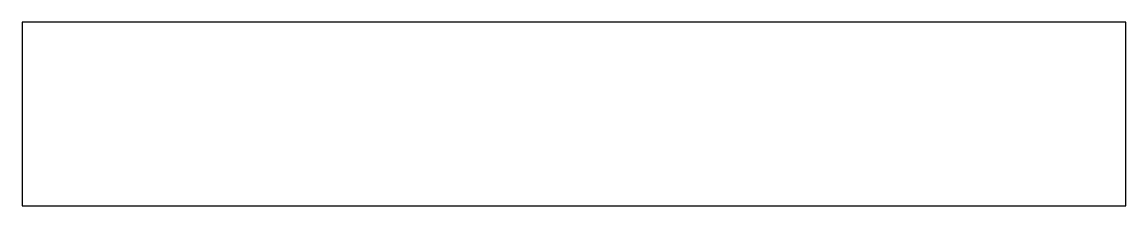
# Model space of a CAD drawing. Header units: millimetres. Extents: x 0 to 1200, y 0 to 200.
import ezdxf

# ---------------------------------------------------------------- set-up
doc = ezdxf.new("R2010")
doc.units = ezdxf.units.MM
doc.layers.add('CORTE', color=7, linetype='CONTINUOUS')

msp = doc.modelspace()

# ---------------------------------------------------------------- linework, layer by layer
at = {"layer": 'CORTE'}
msp.add_lwpolyline([(0, 0), (1200, 0), (1200, 200), (0, 200)], close=True, dxfattribs=at)

doc.saveas('drawing.dxf')
